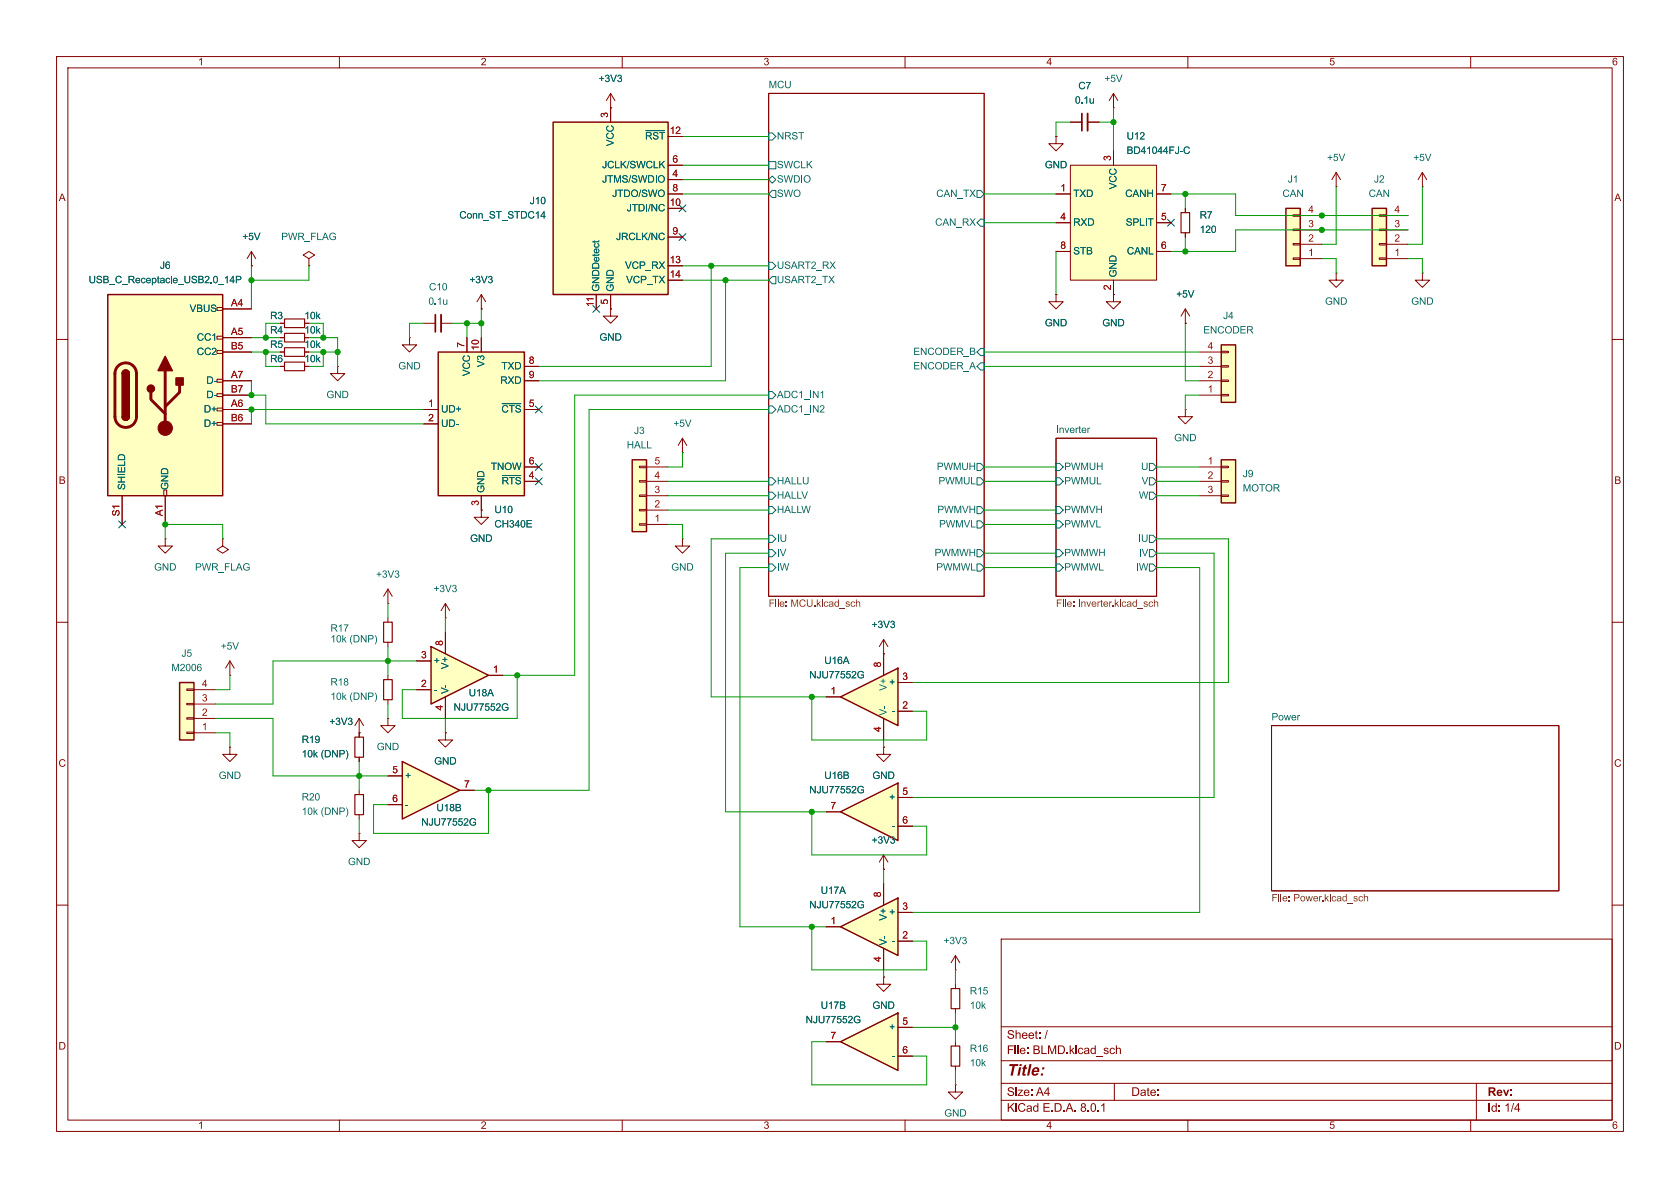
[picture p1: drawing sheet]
<svg xmlns="http://www.w3.org/2000/svg" width="297mm" height="210mm" viewBox="0 0 297 210" stroke-linecap="round" stroke-linejoin="round" font-family="sans-serif">
<defs><g id="words">
<text font-size="2.8" fill="#840000" x="178" y="190.9">Title:</text>
<g font-size="2.1" fill="#840000">
<text x="178" y="184.2">Sheet: /</text>
<text x="178" y="186.9">File: BLMD.kicad_sch</text>
<text x="178" y="197.1">KiCad E.D.A. 8.0.1</text>
<text x="178" y="194.3">Size: A4</text>
<text x="200" y="194.3">Date:</text>
<text x="263" y="194.3">Rev:</text>
<text x="263" y="197.1">Id: 1/4</text>
</g>
<g font-size="1.8" fill="#840000">
<text x="35" y="12">1</text>
<text x="85" y="12">2</text>
<text x="135" y="12">3</text>
<text x="185" y="12">4</text>
<text x="235" y="12">5</text>
<text x="285" y="12">6</text>
<text x="10.4" y="36">A</text>
<text x="285.4" y="36">A</text>
<text x="47.8" y="56.9">R3</text>
<text x="47.8" y="59.4">R4</text>
<text x="53.8" y="56.9">10k</text>
<text x="53.8" y="59.4">10k</text>
<text x="47.8" y="62">R5</text>
<text x="47.8" y="64.5">R6</text>
<text x="53.8" y="62">10k</text>
<text x="53.8" y="64.5">10k</text>
<text x="10.4" y="86">B</text>
<text x="285.4" y="86">B</text>
<text x="10.3" y="136">C</text>
<text x="285.3" y="136">C</text>
<text x="10.3" y="186">D</text>
<text x="285.3" y="186">D</text>
<text x="35" y="200">1</text>
<text x="85" y="200">2</text>
<text x="135" y="200">3</text>
<text x="185" y="200">4</text>
<text x="235" y="200">5</text>
<text x="285" y="200">6</text>
</g>
<g font-size="1.8" fill="#006464">
<text x="105.8" y="15">+3V3</text>
<text x="135.9" y="15.8">MCU</text>
<text x="190.6" y="16.2">C7</text>
<text x="195.2" y="15">+5V</text>
<text x="190" y="18.8">0.1u</text>
<text x="109" y="25.8" transform="rotate(-90 109 25.8)">VCC</text>
<text x="114" y="25.1">~{RST}</text>
<text x="137.4" y="25.1">NRST</text>
<text x="199.2" y="25.1">U12</text>
<text x="199.2" y="27.7">BD41044FJ-C</text>
<text x="234.6" y="28.9">+5V</text>
<text x="249.9" y="28.9">+5V</text>
<text x="106.4" y="30.2">JCLK/SWCLK</text>
<text x="106.4" y="32.8">JTMS/SWDIO</text>
<text x="108.2" y="35.3">JTDO/SWO</text>
<text x="137.4" y="32.8">SWDIO</text>
<text x="137.4" y="30.2">SWCLK</text>
<text x="137.4" y="35.3">SWO</text>
<text x="165.5" y="35.3">CAN_TX</text>
<text x="184.7" y="30.2">GND</text>
<text x="189.7" y="35.3">TXD</text>
<text x="197.9" y="33.5" transform="rotate(-90 197.9 33.5)">VCC</text>
<text x="198.9" y="35.3">CANH</text>
<text x="226.7" y="35.3">CAN</text>
<text x="227.7" y="32.8">J1</text>
<text x="242" y="35.3">CAN</text>
<text x="242.9" y="32.8">J2</text>
<text x="81.2" y="39.1">Conn_ST_STDC14</text>
<text x="93.7" y="36.6">J10</text>
<text x="110.8" y="37.8">JTDI/NC</text>
<text x="165.3" y="40.4">CAN_RX</text>
<text x="189.7" y="40.4">RXD</text>
<text x="199" y="40.4">SPLIT</text>
<text x="212.1" y="39.1">R7</text>
<text x="212.1" y="41.6">120</text>
<text x="28.3" y="48">J6</text>
<text x="42.8" y="42.9">+5V</text>
<text x="49.7" y="42.9">PWR_FLAG</text>
<text x="108.9" y="42.9">JRCLK/NC</text>
<text x="110.5" y="48">VCP_RX</text>
<text x="137.4" y="48">USART2_RX</text>
<text x="189.7" y="45.5">STB</text>
<text x="199.2" y="45.5">CANL</text>
<text x="15.7" y="50.5">USB_C_Receptacle_USB2.0_14P</text>
<text x="75.8" y="51.8">C10</text>
<text x="83" y="50.5">+3V3</text>
<text x="106.4" y="51.6" transform="rotate(-90 106.4 51.6)">GNDDetect</text>
<text x="109" y="51.6" transform="rotate(-90 109 51.6)">GND</text>
<text x="110.7" y="50.5">VCP_TX</text>
<text x="137.4" y="50.5">USART2_TX</text>
<text x="197.9" y="49" transform="rotate(-90 197.9 49)">GND</text>
<text x="207.9" y="53.1">+5V</text>
<text x="33.5" y="55.6">VBUS</text>
<text x="75.7" y="54.3">0.1u</text>
<text x="184.7" y="58.2">GND</text>
<text x="194.9" y="58.2">GND</text>
<text x="212.7" y="59.4">ENCODER</text>
<text x="216.2" y="56.9">J4</text>
<text x="234.2" y="54.3">GND</text>
<text x="249.5" y="54.3">GND</text>
<text x="34.8" y="60.7">CC1</text>
<text x="34.8" y="63.2">CC2</text>
<text x="70.4" y="65.8">GND</text>
<text x="86.1" y="64.9" transform="rotate(-90 86.1 64.9)">V3</text>
<text x="88.6" y="65.8">TXD</text>
<text x="106" y="60.7">GND</text>
<text x="161.5" y="63.2">ENCODER_B</text>
<text x="161.5" y="65.8">ENCODER_A</text>
<text x="36.5" y="68.3">D-</text>
<text x="36.5" y="70.9">D-</text>
<text x="57.7" y="70.9">GND</text>
<text x="83.6" y="66.5" transform="rotate(-90 83.6 66.5)">VCC</text>
<text x="88.5" y="68.3">RXD</text>
<text x="137.4" y="70.9">ADC1_IN1</text>
<text x="36" y="73.4">D+</text>
<text x="36" y="75.9">D+</text>
<text x="78" y="73.4">UD+</text>
<text x="78" y="75.9">UD-</text>
<text x="88.6" y="73.4">~{CTS}</text>
<text x="112.1" y="77.2">J3</text>
<text x="119" y="75.9">+5V</text>
<text x="137.4" y="73.4">ADC1_IN2</text>
<text x="186.7" y="76.8">Inverter</text>
<text x="86.8" y="83.6">TNOW</text>
<text x="110.8" y="79.7">HALL</text>
<text x="165.6" y="83.6">PWMUH</text>
<text x="188.2" y="83.6">PWMUH</text>
<text x="201.7" y="83.6">U</text>
<text x="207.6" y="78.5">GND</text>
<text x="22.6" y="86.6" transform="rotate(-90 22.6 86.6)">SHIELD</text>
<text x="30.2" y="86.6" transform="rotate(-90 30.2 86.6)">GND</text>
<text x="86.1" y="87.1" transform="rotate(-90 86.1 87.1)">GND</text>
<text x="88.7" y="86.1">~{RTS}</text>
<text x="137.4" y="86.1">HALLU</text>
<text x="137.4" y="88.6">HALLV</text>
<text x="165.9" y="86.1">PWMUL</text>
<text x="188.2" y="86.1">PWMUL</text>
<text x="201.3" y="88.6">W</text>
<text x="201.8" y="86.1">V</text>
<text x="219.7" y="84.8">J9</text>
<text x="219.7" y="87.4">MOTOR</text>
<text x="87.4" y="91.2">U10</text>
<text x="87.4" y="93.7">CH340E</text>
<text x="137.4" y="91.2">HALLW</text>
<text x="165.7" y="91.2">PWMVH</text>
<text x="166" y="93.7">PWMVL</text>
<text x="188.2" y="91.2">PWMVH</text>
<text x="188.2" y="93.7">PWMVL</text>
<text x="27.2" y="101.3">GND</text>
<text x="34.5" y="101.3">PWR_FLAG</text>
<text x="83.1" y="96.3">GND</text>
<text x="118.7" y="101.3">GND</text>
<text x="137.4" y="101.3">IW</text>
<text x="137.4" y="98.8">IV</text>
<text x="137.4" y="96.3">IU</text>
<text x="165.2" y="98.8">PWMWH</text>
<text x="165.5" y="101.3">PWMWL</text>
<text x="188.2" y="101.3">PWMWL</text>
<text x="188.2" y="98.8">PWMWH</text>
<text x="200.8" y="101.3">IW</text>
<text x="201.2" y="96.3">IU</text>
<text x="201.3" y="98.8">IV</text>
<text x="66.5" y="102.6">+3V3</text>
<text x="76.6" y="105.1">+3V3</text>
<text x="58.4" y="112.1">R17</text>
<text x="154.1" y="111.5">+3V3</text>
<text x="30.3" y="119.1">M2006</text>
<text x="32.1" y="116.6">J5</text>
<text x="39" y="115.3">+5V</text>
<text x="58.4" y="114">10k (DNP)</text>
<text x="76.7" y="117.8">+</text>
<text x="79.7" y="118.3" transform="rotate(-90 79.7 118.3)">V+</text>
<text x="145.7" y="117.8">U16A</text>
<text x="58.4" y="121.7">R18</text>
<text x="58.4" y="124.2">10k (DNP)</text>
<text x="79.7" y="122.7" transform="rotate(-90 79.7 122.7)">V-</text>
<text x="82.9" y="123.6">U18A</text>
<text x="143.1" y="120.4">NJU77552G</text>
<text x="157.2" y="121.7">+</text>
<text x="157.2" y="122.1" transform="rotate(-90 157.2 122.1)">V+</text>
<text x="53.3" y="131.8">R19</text>
<text x="58.2" y="128.6">+3V3</text>
<text x="80.2" y="126.1">NJU77552G</text>
<text x="157.2" y="126.5" transform="rotate(-90 157.2 126.5)">V-</text>
<text x="224.8" y="127.6">Power</text>
<text x="53.3" y="134.4">10k (DNP)</text>
<text x="66.6" y="133.1">GND</text>
<text x="76.8" y="135.6">GND</text>
<text x="38.7" y="138.2">GND</text>
<text x="53.3" y="142">R20</text>
<text x="71.6" y="138.2">+</text>
<text x="77.2" y="143.9">U18B</text>
<text x="143.1" y="140.7">NJU77552G</text>
<text x="145.7" y="138.2">U16B</text>
<text x="154.2" y="138.2">GND</text>
<text x="157.2" y="142">+</text>
<text x="53.3" y="144.5">10k (DNP)</text>
<text x="74.5" y="146.4">NJU77552G</text>
<text x="154.1" y="149.6">+3V3</text>
<text x="61.5" y="153.4">GND</text>
<text x="143.1" y="161">NJU77552G</text>
<text x="145.1" y="158.5">U17A</text>
<text x="157.2" y="162.3">+</text>
<text x="157.2" y="167.1" transform="rotate(-90 157.2 167.1)">V-</text>
<text x="157.2" y="162.8" transform="rotate(-90 157.2 162.8)">V+</text>
<text x="166.8" y="167.4">+3V3</text>
<text x="145.1" y="178.8">U17B</text>
<text x="154.2" y="178.8">GND</text>
<text x="171.4" y="176.3">R15</text>
<text x="171.4" y="178.8">10k</text>
<text x="142.4" y="181.3">NJU77552G</text>
<text x="157.2" y="182.6">+</text>
<text x="171.4" y="186.4">R16</text>
<text x="171.4" y="189">10k</text>
<text x="166.9" y="197.9">GND</text>
</g>
<g font-size="1.8" fill="#a90000">
<text x="107.7" y="20.8" transform="rotate(-90 107.7 20.8)">3</text>
<text x="118.4" y="23.9">12</text>
<text x="118.9" y="29">6</text>
<text x="196.6" y="28.4" transform="rotate(-90 196.6 28.4)">3</text>
<text x="118.9" y="31.5">4</text>
<text x="118.9" y="34">8</text>
<text x="187.5" y="34">1</text>
<text x="205.2" y="34">7</text>
<text x="118.4" y="36.6">10</text>
<text x="118.9" y="41.7">9</text>
<text x="187.5" y="39.1">4</text>
<text x="205.2" y="39.1">5</text>
<text x="231.3" y="40.4">3</text>
<text x="231.3" y="37.8">4</text>
<text x="246.5" y="40.4">3</text>
<text x="246.5" y="37.8">4</text>
<text x="118.4" y="46.7">13</text>
<text x="187.5" y="44.2">8</text>
<text x="205.2" y="44.2">6</text>
<text x="231.3" y="45.5">1</text>
<text x="231.3" y="42.9">2</text>
<text x="246.5" y="45.5">1</text>
<text x="246.5" y="42.9">2</text>
<text x="107.7" y="53.8" transform="rotate(-90 107.7 53.8)">5</text>
<text x="118.4" y="49.3">14</text>
<text x="196.6" y="51.3" transform="rotate(-90 196.6 51.3)">2</text>
<text x="40.8" y="54.4">A4</text>
<text x="40.8" y="59.4">A5</text>
<text x="105.2" y="54.3" transform="rotate(-90 105.2 54.3)">11</text>
<text x="40.8" y="62">B5</text>
<text x="82.3" y="61.5" transform="rotate(-90 82.3 61.5)">7</text>
<text x="84.8" y="61.9" transform="rotate(-90 84.8 61.9)">10</text>
<text x="93.5" y="64.5">8</text>
<text x="213.5" y="64.5">3</text>
<text x="213.5" y="62">4</text>
<text x="40.8" y="67.1">A7</text>
<text x="40.8" y="69.6">B7</text>
<text x="93.5" y="67.1">9</text>
<text x="213.5" y="69.6">1</text>
<text x="213.5" y="67.1">2</text>
<text x="40.8" y="72.1">A6</text>
<text x="40.8" y="74.7">B6</text>
<text x="75.7" y="72.1">1</text>
<text x="75.7" y="74.7">2</text>
<text x="93.5" y="72.1">5</text>
<text x="93.5" y="82.3">6</text>
<text x="115.7" y="82.3">5</text>
<text x="213.5" y="82.3">1</text>
<text x="84.8" y="89.4" transform="rotate(-90 84.8 89.4)">3</text>
<text x="93.5" y="84.8">4</text>
<text x="115.7" y="89.9">2</text>
<text x="115.7" y="87.4">3</text>
<text x="115.7" y="84.8">4</text>
<text x="213.5" y="84.8">2</text>
<text x="213.5" y="87.4">3</text>
<text x="21.3" y="91.3" transform="rotate(-90 21.3 91.3)">S1</text>
<text x="29" y="91.3" transform="rotate(-90 29 91.3)">A1</text>
<text x="115.7" y="92.5">1</text>
<text x="74.4" y="116.6">3</text>
<text x="78.5" y="114.2" transform="rotate(-90 78.5 114.2)">8</text>
<text x="87.1" y="119.1">1</text>
<text x="156" y="118" transform="rotate(-90 156 118)">8</text>
<text x="35.7" y="124.2">3</text>
<text x="35.7" y="121.7">4</text>
<text x="74.4" y="121.7">2</text>
<text x="78.5" y="125.6" transform="rotate(-90 78.5 125.6)">4</text>
<text x="146.8" y="122.9">1</text>
<text x="159.5" y="125.5">2</text>
<text x="159.5" y="120.4">3</text>
<text x="35.7" y="129.3">1</text>
<text x="35.7" y="126.7">2</text>
<text x="156" y="129.4" transform="rotate(-90 156 129.4)">4</text>
<text x="69.4" y="136.9">5</text>
<text x="69.4" y="142">6</text>
<text x="82.1" y="139.4">7</text>
<text x="146.8" y="143.3">7</text>
<text x="159.5" y="140.7">5</text>
<text x="159.5" y="145.8">6</text>
<text x="156" y="158.6" transform="rotate(-90 156 158.6)">8</text>
<text x="159.5" y="161">3</text>
<text x="146.8" y="163.6">1</text>
<text x="159.5" y="166.1">2</text>
<text x="156" y="170" transform="rotate(-90 156 170)">4</text>
<text x="146.8" y="183.9">7</text>
<text x="159.5" y="181.4">5</text>
<text x="159.5" y="186.4">6</text>
</g>
<g font-size="1.8" fill="#725600">
<text x="135.9" y="108">File: MCU.kicad_sch</text>
<text x="186.7" y="108">File: Inverter.kicad_sch</text>
<text x="224.8" y="160.1">File: Power.kicad_sch</text>
</g>
</g></defs>
<g fill="none" stroke="#840000" stroke-width=".18">
<path d="M10 10h277v190h-277zM12 12h273v186h-273zM60 10v2M110 10v2M135.9 16.5h38.1v88.9h-38.1zM160 10v2M210 10v2M260 10v2M10 60h2M285 60h2M186.7 77.5h17.8v27.9h-17.8zM10 110h2"/>
<path d="M285 110h2M224.8 128.3h50.8v29.2h-50.8zM10 160h2M285 160h2M177 166h108v32h-108zM60 198v2M110 198v2M160 198v2M177 194.5h108M177 191.5h108M177 187.5h108M177 181.5h108"/>
<path d="M197 191.5v3M210 198v2M260 198v2M261 191.5v6.5"/>
</g>
<g fill="none" stroke="#006464" stroke-width=".18">
<path d="M135.9 28.6h1.3v1.2h-1.3zM135.9 23.5h.6l.7 .6-.7 .7h-.6zM136.5 31.1l.7 .7-.7 .6-.6-.6zM136.5 33.7h.7v1.2h-.7l-.6-.6zM172.7 33.7h.7l.6 .6-.6 .6h-.7zM173.4 38.7h.6v1.3h-.6l-.7-.6zM135.9 46.4h.6l.7 .6-.7 .6h-.6zM136.5 48.9h.7v1.3h-.7l-.6-.7zM135.9 69.2h.6l.7 .7-.7 .6h-.6zM135.9 71.8h.6l.7 .6-.7 .6h-.6zM173.4 61.6h.6v1.3h-.6l-.7-.7zM173.4 64.1h.6v1.3h-.6l-.7-.6z"/>
<path d="M135.9 99.7h.6l.7 .6-.7 .7h-.6zM135.9 97.2h.6l.7 .6-.7 .6h-.6zM135.9 94.6h.6l.7 .7-.7 .6h-.6zM135.9 84.5h.6l.7 .6-.7 .6h-.6zM135.9 87h.6l.7 .6-.7 .7h-.6zM135.9 89.5h.6l.7 .7-.7 .6h-.6zM172.7 81.9h.7l.6 .7-.6 .6h-.7zM172.7 89.5h.7l.6 .7-.6 .6h-.7zM172.7 97.2h.7l.6 .6-.6 .6h-.7zM172.7 84.5h.7l.6 .6-.6 .6h-.7zM172.7 92.1h.7l.6 .6-.6 .6h-.7zM172.7 99.7h.7l.6 .6-.6 .7h-.7z"/>
</g>
<g fill="#725600">
<path d="M136 106h.9v.1h-.7v.4h.6v.2h-.6v.6h-.2z"/>
<path d="M137.1 106h.2v.2h-.2z"/>
<path d="M137.5 106h.1v1.3h-.1z"/>
<path d="M139.9 106h.2l.4 1.1 .4-1.1h.2v1.3h-.2v-1.1l-.3 1.1h-.2l-.4-1.1v1.1h-.1z"/>
<path d="M141.5 106.1a.56 .56 0 0 1 .9 .2l-.1 .1a.46 .46 0 0 0-.7-.1 .46 .46 0 0 0 0 .7 .38 .38 0 0 0 .4 .1 .38 .38 0 0 0 .3-.3l.1 .1a.63 .63 0 0 1-.9 .2 .63 .63 0 0 1 0-1z"/>
<path d="M142.6 106h.2v.7a.34 .34 0 0 0 .3 .4 .34 .34 0 0 0 .4-.4v-.7h.2v.7a.51 .51 0 0 1-.6 .6 .51 .51 0 0 1-.5-.6z"/>
<path d="M144.4 106h.2v.7l.3-.4h.2l-.3 .4 .4 .6h-.2l-.3-.5-.1 .5h-.2z"/>
<path d="M145.3 106h.1v.2h-.1z"/>
<path d="M147.6 106.4l.3-.1 .2 .1v-.4h.2v1.3h-.1v-.2a.39 .39 0 0 1-.5 .1 .39 .39 0 0 1-.2-.4h.2a.29 .29 0 0 0 .3 .3 .29 .29 0 0 0 .2-.4 .25 .25 0 0 0-.4-.2 .25 .25 0 0 0-.1 .3h-.2z"/>
<path d="M151.3 106h.2v.4l.2-.1 .3 .1 .1 .9h-.2v-.7l-.2-.2-.2 .2v.7h-.2z"/>
</g>
<path d="M224.8 128.3h50.8v29.2h-50.8z" fill="none" stroke="#840000" stroke-width=".18"/>
<g fill="#725600">
<path d="M224.9 158h.9v.2h-.7v.4h.6v.1h-.6v.6h-.2z"/>
<path d="M226 158h.2v.2h-.2z"/>
<path d="M226.4 158h.1v1.3h-.1z"/>
<path d="M228.8 158h.5a.39 .39 0 0 1 .5 .4 .39 .39 0 0 1-.5 .4h-.4v.5h-.1v-1.1h.1v.5h.4a.24 .24 0 0 0 .3-.3 .24 .24 0 0 0-.3-.2h-.5z"/>
<path d="M234.2 158h.2v.8l.3-.4h.2l-.3 .3 .4 .6h-.2l-.3-.4-.1 .4h-.2z"/>
<path d="M235.1 158h.1v.2h-.1z"/>
<path d="M237.4 158.5l.3-.1 .2 .1v-.5h.2v1.3h-.1v-.1a.39 .39 0 0 1-.5 .1 .39 .39 0 0 1-.2-.4h.2a.29 .29 0 0 0 .3 .3 .29 .29 0 0 0 .1-.5 .25 .25 0 0 0-.3-.2 .25 .25 0 0 0-.1 .4h-.2z"/>
<path d="M241.1 158h.2v.5l.2-.1 .3 .1 .1 .8h-.2v-.6l-.2-.2-.2 .2v.6h-.2z"/>
</g>
<path d="M186.7 77.5h17.8v27.9h-17.8z" fill="none" stroke="#840000" stroke-width=".18"/>
<path d="M186.7 81.9h.6l.7 .7-.7 .6h-.6zM186.7 84.5h.6l.7 .6-.7 .6h-.6zM186.7 89.5h.6l.7 .7-.7 .6h-.6zM186.7 92.1h.6l.7 .6-.7 .6h-.6zM186.7 99.7h.6l.7 .6-.7 .7h-.6zM186.7 97.2h.6l.7 .6-.7 .6h-.6zM203.2 81.9h.6l.7 .7-.7 .6h-.6zM203.2 84.5h.6l.7 .6-.7 .6h-.6zM203.2 87h.6l.7 .6-.7 .7h-.6zM203.2 97.2h.6l.7 .6-.7 .6h-.6zM203.2 99.7h.6l.7 .6-.7 .7h-.6zM203.2 94.6h.6l.7 .7-.7 .6h-.6z" fill="none" stroke="#006464" stroke-width=".18"/>
<g fill="#725600">
<path d="M186.8 106h.9v.1h-.7v.4h.6v.2h-.6v.6h-.2z"/>
<path d="M187.9 106h.2v.2h-.2z"/>
<path d="M188.3 106h.1v1.3h-.1z"/>
<path d="M190.7 106h.2v1.3h-.2z"/>
<path d="M194.6 106.1l.2-.1v.3h.2v.2h-.2v.5l.2 .3-.3-.1-.1-.7h-.1z"/>
<path d="M197.1 106h.1v.7l.4-.4h.2l-.3 .4 .4 .6h-.2l-.4-.5-.1 .5h-.1z"/>
<path d="M198 106h.1v.2h-.1z"/>
<path d="M200.3 106.4l.3-.1 .2 .1v-.4h.2v1.3h-.2v-.2a.39 .39 0 0 1-.4 .1 .39 .39 0 0 1-.2-.4h.1a.29 .29 0 0 0 .4 .3 .29 .29 0 0 0 .1-.4 .25 .25 0 0 0-.3-.2 .25 .25 0 0 0-.2 .3h-.1z"/>
<path d="M204 106h.2v.4l.2-.1 .3 .1 .1 .9h-.2v-.7l-.2-.2-.2 .2v.7h-.2z"/>
</g>
<path d="M78 55.6v3.1" fill="none" stroke="#840000" stroke-width=".33"/>
<path d="M77 55.6v3.1" fill="none" stroke="#840000" stroke-width=".3"/>
<path d="M107.9 19.1h.1M107.9 16.5l-.7 1.3M107.9 16.5v2.6M107.9 16.5l.8 1.3M74.9 57.2h2.1M78 57.2h2" fill="none" stroke="#840000" stroke-width=".18"/>
<path d="M242.6 36.8h2.5v10.2h-2.5z" fill="#ffffc2"/>
<path d="M243.8 38h1.3v.2h-1.3zM245.1 38.1h3.8M243.8 40.5h1.3v.3h-1.3zM243.8 43.1h1.3v.2h-1.3zM243.8 45.6h1.3v.2h-1.3zM245.1 45.7h3.8M245.1 43.2h3.8M245.1 40.6h3.8" fill="none" stroke="#840000" stroke-width=".18"/>
<path d="M242.6 36.8h2.5v10.2h-2.5z" fill="none" stroke="#840000" stroke-width=".25"/>
<path d="M148.6 184.2l10.1-5.1v10.1z" fill="#ffffc2"/>
<path d="M148.6 184.2l10.1-5.1v10.1z" fill="none" stroke="#840000" stroke-width=".25"/>
<path d="M158.7 181.6h2.6M158.7 186.7h2.6" fill="none" stroke="#840000" stroke-width=".18"/>
<path d="M157.7 186.7h.5v.1h-.5z" fill="#006464"/>
<path d="M251.5 48.3v1.2h1.2l-1.2 1.3-1.3-1.3h1.3M251.5 48.3h.1M156.2 153.7h.1M156.2 151.1l-.8 1.3M156.2 151.1v2.6M156.2 151.1l.8 1.3M146 184.2h2.6" fill="none" stroke="#840000" stroke-width=".18"/>
<path d="M148.6 163.8l10.1-5v10.1z" fill="#ffffc2"/>
<path d="M148.6 163.8l10.1-5v10.1z" fill="none" stroke="#840000" stroke-width=".25"/>
<path d="M146 163.8h2.6M158.7 166.4h2.6" fill="none" stroke="#840000" stroke-width=".18"/>
<path d="M157.7 166.4h.5v.1h-.5z" fill="#006464"/>
<g fill="none" stroke="#840000" stroke-width=".18">
<path d="M186.7 24.1v1.3h1.3l-1.3 1.3-1.3-1.3h1.3M186.7 24.1h.1M85.1 54.6h.1M85.1 52.1l-.8 1.2M85.1 52.1v2.5M85.1 52.1l.8 1.2M236.2 48.3v1.2h1.3l-1.3 1.3-1.3-1.3h1.3M236.2 48.3h.1M156.2 156.2v3.8M156.2 167.6v3.9M158.7 161.3h2.6M168.9 191.8v1.2h1.3l-1.3 1.3-1.3-1.3h1.3"/>
<path d="M168.9 191.8h.1M168.9 184.2v.7M168.9 188.5v.7"/>
</g>
<path d="M168.1 184.9h1.6v3.6h-1.6z" fill="none" stroke="#840000" stroke-width=".2"/>
<path d="M189.2 29.2h15.3v20.3h-15.3z" fill="#ffffc2"/>
<g fill="none" stroke="#840000" stroke-width=".18">
<path d="M186.7 34.3h2.5M186.7 39.4h2.5M189.2 29.2h15.3v20.3h-15.3zM196.8 26.7v2.5M204.5 34.3h2.5M204.5 39.4h2.5M209.5 36.8v.8M186.7 44.5h2.5M196.8 49.5v2.6M204.5 44.5h2.5M209.5 41.1v.8M156.2 172.7v1.3h1.3l-1.3 1.3-1.3-1.3h1.3"/>
<path d="M156.2 172.7h.1"/>
</g>
<path d="M208.8 37.6h1.5v3.5h-1.5z" fill="none" stroke="#840000" stroke-width=".2"/>
<path d="M97.8 21.6h20.3v30.5h-20.3z" fill="#ffffc2"/>
<path d="M97.8 21.6h20.3v30.5h-20.3z" fill="none" stroke="#840000" stroke-width=".25"/>
<path d="M114.2 23.1h3.3" fill="none" stroke="#006464" stroke-width=".18"/>
<path d="M107.9 19.1v2.5M118.1 31.8h2.5M118.1 29.2h2.5M118.1 34.3h2.5M107.9 52.1v2.5M118.1 41.9h2.5M168.9 171.5h.1M168.9 168.9l-.8 1.3M168.9 168.9v2.6M168.9 168.9l.8 1.3" fill="none" stroke="#840000" stroke-width=".18"/>
<path d="M227.3 36.8h2.6v10.2h-2.6z" fill="#ffffc2"/>
<g fill="none" stroke="#840000" stroke-width=".18">
<path d="M196.8 19.1h.1M196.8 16.5l-.7 1.3M196.8 16.5v2.6M196.8 16.5l.8 1.3M189.2 21.6h2.1M192.3 21.6h2M228.6 38h1.3v.2h-1.3zM229.9 38.1h3.8M228.6 40.5h1.3v.3h-1.3zM228.6 43.1h1.3v.2h-1.3zM228.6 45.6h1.3v.2h-1.3zM229.9 45.7h3.8"/>
<path d="M229.9 43.2h3.8M229.9 40.6h3.8M156.2 132.1v1.3h1.3l-1.3 1.2-1.3-1.2h1.3M156.2 132.1h.1M168.9 174v.8M168.9 178.3v.8"/>
</g>
<path d="M227.3 36.8h2.6v10.2h-2.6z" fill="none" stroke="#840000" stroke-width=".25"/>
<path d="M168.1 174.8h1.6v3.5h-1.6z" fill="none" stroke="#840000" stroke-width=".2"/>
<path d="M192.3 20.1v3" fill="none" stroke="#840000" stroke-width=".33"/>
<path d="M191.3 20.1v3" fill="none" stroke="#840000" stroke-width=".3"/>
<path d="M215.9 61h2.5v10.1h-2.5z" fill="#ffffc2"/>
<path d="M212.1 69.9h3.8M212.1 67.3h3.8M212.1 64.8h3.8M212.1 62.2h3.8M215.9 62.1h1.3v.3h-1.3zM215.9 64.6h1.3v.3h-1.3zM215.9 67.2h1.3v.2h-1.3zM215.9 69.7h1.3v.3h-1.3z" fill="none" stroke="#840000" stroke-width=".18"/>
<path d="M215.9 61h2.5v10.1h-2.5z" fill="none" stroke="#840000" stroke-width=".25"/>
<path d="M148.6 143.5l10.1-5.1v10.2z" fill="#ffffc2"/>
<path d="M148.6 143.5l10.1-5.1v10.2z" fill="none" stroke="#840000" stroke-width=".25"/>
<path d="M158.7 141h2.6M158.7 146.1h2.6" fill="none" stroke="#840000" stroke-width=".18"/>
<path d="M157.7 146h.5v.2h-.5z" fill="#006464"/>
<g fill="none" stroke="#840000" stroke-width=".18">
<path d="M236.2 33h.1M236.2 30.5l-.7 1.3M236.2 30.5v2.5M236.2 30.5l.8 1.3M251.5 33h.1M251.5 30.5l-.8 1.3M251.5 30.5v2.5M251.5 30.5l.7 1.3M196.8 52.1v1.2h1.3l-1.3 1.3-1.2-1.3h1.2M196.8 52.1h.1M209.5 57.2h.1M209.5 54.6l.8 1.3"/>
<path d="M209.5 54.6v2.6M209.5 54.6l-.7 1.3M146 143.5h2.6"/>
</g>
<path d="M215.9 81.3h2.5v7.6h-2.5z" fill="#ffffc2"/>
<path d="M212.1 82.6h3.8M212.1 85.1h3.8M212.1 87.6h3.8M215.9 87.5h1.3v.3h-1.3zM215.9 85h1.3v.2h-1.3zM215.9 82.4h1.3v.3h-1.3z" fill="none" stroke="#840000" stroke-width=".18"/>
<path d="M215.9 81.3h2.5v7.6h-2.5z" fill="none" stroke="#840000" stroke-width=".25"/>
<path d="M77.5 62.2h15.2v25.4h-15.2z" fill="#ffffc2"/>
<path d="M77.5 62.2h15.2v25.4h-15.2z" fill="none" stroke="#840000" stroke-width=".25"/>
<g fill="none" stroke="#840000" stroke-width=".18">
<path d="M82.5 59.7v2.5M186.7 52.1v1.2h1.3l-1.3 1.3-1.3-1.3h1.3M186.7 52.1h.1M74.9 72.4h2.6M74.9 74.9h2.6M92.7 72.4h2.5M92.7 64.8h2.5M92.7 67.3h2.5M209.5 72.4v1.3h-1.2l1.2 1.2 1.3-1.2h-1.3M209.5 72.4h.1M85.1 87.6v2.6M92.7 85.1h2.5"/>
<path d="M92.7 82.6h2.5M156.2 115.6v3.8M156.2 127v3.8"/>
</g>
<path d="M88.8 71.4h3.3M88.8 84.1h3.3" fill="none" stroke="#006464" stroke-width=".18"/>
<path d="M148.6 123.2l10.1-5.1v10.2z" fill="#ffffc2"/>
<path d="M148.6 123.2l10.1-5.1v10.2z" fill="none" stroke="#840000" stroke-width=".25"/>
<path d="M146 123.2h2.6M158.7 125.7h2.6" fill="none" stroke="#840000" stroke-width=".18"/>
<path d="M157.7 125.7h.5v.2h-.5z" fill="#006464"/>
<path d="M107.9 54.6v1.3h1.3l-1.3 1.3-1.2-1.3h1.2M107.9 54.6h.1M156.2 115.6h.1M156.2 113l-.8 1.3M156.2 113v2.6M156.2 113l.8 1.3M158.7 120.7h2.6" fill="none" stroke="#840000" stroke-width=".18"/>
<path d="M19 52.1h20.4v35.5h-20.4z" fill="#ffffc2"/>
<g fill="none" stroke="#840000" stroke-width=".18">
<path d="M38.4 59.4h1v.5h-1zM38.4 54.4h1v.5h-1zM39.4 54.6h5M39.4 59.7h5M38.4 74.7h1v.5h-1zM38.4 72.1h1v.5h-1zM38.4 69.6h1v.5h-1zM38.4 67.1h1v.5h-1zM38.4 62h1v.5h-1zM39.4 72.4h5M39.4 67.3h5M39.4 62.2h5"/>
<path d="M39.4 74.9h5M39.4 69.9h5M21.6 87.6v5.1M29 86.6h.5v1h-.5zM29.2 95.3v1.2h1.3l-1.3 1.3-1.3-1.3h1.3M29.2 95.3h.1M29.2 87.6v5.1M39.4 95.3v1.2l1 .7-1 .6-1-.6 1-.7M39.4 95.3h.1"/>
</g>
<path d="M19 52.1h20.4v35.5h-20.4zM21.6 73.7a.64 .64 0 0 0 .6 .6 .64 .64 0 0 0 .7-.6M21.6 66a.64 .64 0 0 1 .6-.6 .64 .64 0 0 1 .7 .6" fill="none" stroke="#840000" stroke-width=".25"/>
<path d="M20.9 64.7a1.91 1.91 0 0 1 2-.4 1.91 1.91 0 0 1 1.2 1.7v7.7a1.91 1.91 0 0 1-1.9 1.9 1.91 1.91 0 0 1-1.9-1.9v-7.8l.2-.6zM26.7 69.3v1.3l2.5 2.6M29.2 65.5v10.2M31.7 68.1v1.2l-2.5 2.6" fill="none" stroke="#840000" stroke-width=".51"/>
<g fill="#840000" stroke="#840000" stroke-width=".25">
<path d="M21.6 73.7h1.3a.64 .64 0 0 1-.7 .6 .64 .64 0 0 1-.6-.6z"/>
<path d="M21.6 66h1.3v7.7h-1.3z"/>
<path d="M21.8 65.6a.64 .64 0 0 1 .7-.1 .64 .64 0 0 1 .4 .5h-1.3z"/>
<path d="M29.2 63l1.3 2.5h-2.6z"/>
<path d="M31.1 66.8h1.3v1.3h-1.3z"/>
<circle cx="26.7" cy="68.7" r=".63"/>
</g>
<circle cx="29.2" cy="75.7" r="1.27" fill="#840000" stroke="#840000" stroke-width=".18"/>
<path d="M76.2 114.3l10.2 5.1-10.2 5.1z" fill="#ffffc2"/>
<path d="M76.2 114.3l10.2 5.1-10.2 5.1z" fill="none" stroke="#840000" stroke-width=".25"/>
<path d="M86.4 119.4h2.5M73.7 121.9h2.5" fill="none" stroke="#840000" stroke-width=".18"/>
<path d="M76.8 121.9h.4v.2h-.4z" fill="#006464"/>
<g fill="none" stroke="#840000" stroke-width=".18">
<path d="M120.6 77.5l-.7 1.2M120.6 77.5v2.5M120.6 77.5l.8 1.2M85.1 90.2v1.2h1.3l-1.3 1.3-1.3-1.3h1.3M85.1 90.2h.1M120.6 80h.1M68.6 106.7h.1M68.6 104.1l-.8 1.3M68.6 104.1v2.6M68.6 104.1l.7 1.3M73.7 116.8h2.5M78.7 109.2h.1"/>
<path d="M78.7 106.7l-.7 1.3M78.7 106.7v2.5M78.7 106.7l.8 1.3M63.5 129.5v.8M63.5 133.9v.7"/>
</g>
<path d="M62.7 130.3h1.6v3.6h-1.6z" fill="none" stroke="#840000" stroke-width=".2"/>
<path d="M111.8 81.3h2.5v12.7h-2.5z" fill="#ffffc2"/>
<g fill="none" stroke="#840000" stroke-width=".18">
<path d="M44.4 47h.1M44.4 44.5l-.7 1.2M44.4 44.5v2.5M44.4 44.5l.8 1.2M54.6 45.7l1-.6-1-.6-1 .6 1 .6v1.3M54.6 47h.1M72.4 59.7v1.3h1.3l-1.3 1.2-1.3-1.2h1.3M72.4 59.7h.1M59.7 64.8v1.2h1.3l-1.3 1.3-1.3-1.3h1.3M59.7 64.8h.1M113 82.4h1.3v.3h-1.3zM113 85h1.3v.2h-1.3z"/>
<path d="M113 87.5h1.3v.3h-1.3zM113 90h1.3v.3h-1.3zM113 92.6h1.3v.2h-1.3zM114.3 92.7h3.8M114.3 90.2h3.8M114.3 87.6h3.8M114.3 85.1h3.8M114.3 82.6h3.8M120.6 95.3v1.2h1.3l-1.3 1.3-1.2-1.3h1.2M120.6 95.3h.1M68.6 109.2v.8M68.6 113.5v.8"/>
<path d="M68.6 119.4v.7M78.7 111.8v3.8M68.6 123.7v.8M78.7 129.5v1.3h1.3l-1.3 1.3-1.2-1.3h1.2M78.7 129.5h.1M78.7 123.2v3.8"/>
</g>
<path d="M111.8 81.3h2.5v12.7h-2.5z" fill="none" stroke="#840000" stroke-width=".25"/>
<path d="M50.3 56.4h3.5v1.5h-3.5zM50.3 58.9h3.5v1.6h-3.5zM50.3 61.5h3.5v1.5h-3.5zM50.3 64h3.5v1.5h-3.5zM67.8 110h1.5v3.5h-1.5zM67.8 120.1h1.5v3.6h-1.5z" fill="none" stroke="#840000" stroke-width=".2"/>
<path d="M71.1 134.6l10.2 5.1-10.2 5.1z" fill="#ffffc2"/>
<path d="M71.1 134.6l10.2 5.1-10.2 5.1z" fill="none" stroke="#840000" stroke-width=".25"/>
<path d="M68.6 137.2h2.5M68.6 142.2h2.5" fill="none" stroke="#840000" stroke-width=".18"/>
<path d="M71.7 142.2h.5v.2h-.5z" fill="#006464"/>
<path d="M40.6 119.4h.1M40.6 116.8l-.7 1.3M40.6 116.8v2.6M40.6 116.8l.8 1.3M81.3 139.7h2.5" fill="none" stroke="#840000" stroke-width=".18"/>
<path d="M31.7 120.7h2.6v10.1h-2.6z" fill="#ffffc2"/>
<g fill="none" stroke="#840000" stroke-width=".18">
<path d="M33 121.8h1.3v.2h-1.3zM33 124.3h1.3v.3h-1.3zM33 126.9h1.3v.2h-1.3zM33 129.4h1.3v.3h-1.3zM34.3 129.5h3.8M34.3 127h3.8M34.3 124.5h3.8M34.3 121.9h3.8M40.6 132.1v1.3h1.3l-1.3 1.2-1.2-1.2h1.2M40.6 132.1h.1M63.5 129.5h.1M63.5 127v2.5"/>
<path d="M63.5 139.7v.8M63.5 127l-.8 1.3M63.5 127l.8 1.3M68.6 127v1.3h1.2l-1.2 1.2-1.3-1.2h1.3M68.6 127h.1M63.5 147.3v1.3h1.3l-1.3 1.3-1.3-1.3h1.3M63.5 147.3h.1M63.5 144v.8M158.7 181.6h2.6M158.7 186.7h2.6"/>
</g>
<path d="M31.7 120.7h2.6v10.1h-2.6z" fill="none" stroke="#840000" stroke-width=".25"/>
<path d="M62.7 140.5h1.6v3.5h-1.6z" fill="none" stroke="#840000" stroke-width=".2"/>
<g fill="none" stroke="#009600" stroke-width=".18">
<path d="M196.8 19.1v7.6M120.6 34.3h15.3M120.6 29.2h15.3M120.6 24.1h15.3M120.6 31.8h15.3M174 39.4h12.7M174 34.3h12.7M189.2 21.6h-2.5v2.5M194.3 21.6h2.5M207 34.3h11.4v3.8h30.5M209.5 34.3v2.5M236.2 33v10.2h-2.5"/>
<path d="M251.5 33v10.2h-2.6M44.4 59.7h5.1M44.4 47v7.6M49.5 57.2h-2.5v2.5M54.6 47v2.5h-10.2M57.1 57.2v2.5h2.6v5.1M74.9 57.2h-2.5v2.5M80 57.2h5.1M82.5 57.2v2.5M85.1 54.6v5.1M120.6 47h15.3M120.6 49.5h15.3"/>
<path d="M125.7 47v17.8h-30.5M128.3 49.5v17.8h-33.1M186.7 44.5v7.6M209.5 41.9v2.6M209.5 57.2v10.1h2.6M233.7 45.7h2.5v2.6M248.9 40.6h-30.5v3.9h-11.4M248.9 45.7h2.6v2.6M44.4 67.3v2.6h2.6v5h27.9M44.4 62.2h5.1M47 62.2v2.6h2.5M59.7 62.2h-2.6v2.6"/>
<path d="M74.9 72.4h-30.5v2.5M135.9 69.9h-34.3v49.5h-12.7M135.9 72.4h-31.8v67.3h-20.3M174 62.2h38.1M174 64.8h38.1M212.1 69.9h-2.6v2.5M29.2 95.3v-2.6h10.2v2.6M118.1 92.7h2.5v2.6M118.1 90.2h17.8M118.1 85.1h17.8M118.1 87.6h17.8M120.6 80v2.6h-2.5"/>
<path d="M135.9 95.3h-10.2v27.9h20.3M135.9 97.8h-7.6v45.7h17.7M174 97.8h12.7M174 82.6h12.7M174 92.7h12.7M174 90.2h12.7M174 85.1h12.7M204.5 95.3h12.7v25.4h-55.9M204.5 97.8h10.1v43.2h-53.3M204.5 82.6h7.6M204.5 85.1h7.6M204.5 87.6h7.6"/>
<path d="M40.6 119.4v2.5h-2.5M68.6 106.7v2.5M68.6 114.3v5.1M73.7 116.8h-25.4v7.7h-10.2M78.7 109.2v2.6M91.4 119.4v7.6h-20.3v-5.1h2.6M135.9 100.3h-5.1v63.5h15.2M174 100.3h12.7M204.5 100.3h7.6v61h-50.8M38.1 127h10.2v10.2h20.3M38.1 129.5h2.5v2.6M63.5 134.6v5.1"/>
<path d="M68.6 124.5v2.5M78.7 127v2.5M86.4 139.7v7.6h-20.4v-5.1h2.6M143.5 123.2v7.6h20.3v-5.1h-2.5M156.2 130.8v1.3M63.5 144.8v2.5M143.5 143.5v7.6h20.3v-5h-2.5M156.2 153.7v2.5M143.5 163.8v7.7h20.3v-5.1h-2.5M156.2 171.5v1.2M168.9 171.5v2.5M168.9 179.1v5.1"/>
<path d="M146 184.2h-2.5v7.6h20.3v-5.1h-2.5M161.3 181.6h7.6M168.9 189.2v2.6"/>
</g>
<g fill="none" stroke="#000084" stroke-width=".18">
<path d="M120 36.2l1.3 1.2M121.3 36.2l-1.3 1.2M206.4 38.8l1.2 1.2M207.6 38.8l-1.2 1.2M104.8 54l1.2 1.2M106 54l-1.2 1.2M120 41.3l1.3 1.2M121.3 41.3l-1.3 1.2M94.6 71.8l1.3 1.2M95.9 71.8l-1.3 1.2M21 92.1l1.2 1.2M22.2 92.1l-1.2 1.2"/>
<path d="M94.6 84.5l1.3 1.2M94.6 81.9l1.3 1.3M95.9 84.5l-1.3 1.2M95.9 81.9l-1.3 1.3"/>
</g>
<path d="M157.7 186.7h.5v.1h-.5z" fill="#006464"/>
<path d="M146 163.8h2.6M158.7 166.4h2.6M146 184.2h2.6" fill="none" stroke="#840000" stroke-width=".18"/>
<path d="M157.7 166.4h.5v.1h-.5z" fill="#006464"/>
<path d="M156.2 132.1h.1M156.2 156.2v3.8M158.7 141h2.6M158.7 146.1h2.6M156.2 172.7h.1M156.2 167.6v3.9M158.7 161.3h2.6" fill="none" stroke="#840000" stroke-width=".18"/>
<path d="M157.7 146h.5v.2h-.5z" fill="#006464"/>
<path d="M146 123.2h2.6M158.7 125.7h2.6M146 143.5h2.6" fill="none" stroke="#840000" stroke-width=".18"/>
<path d="M157.7 125.7h.5v.2h-.5z" fill="#006464"/>
<g fill="none" stroke="#840000" stroke-width=".18">
<path d="M107.9 19.1h.1M107.9 19.1v2.5M118.1 34.3h2.5M118.1 31.8h2.5M118.1 29.2h2.5M186.7 24.1h.1M186.7 34.3h2.5M186.7 39.4h2.5M189.2 21.6h2.1M192.3 21.6h2M196.8 26.7v2.5M204.5 34.3h2.5"/>
<path d="M204.5 39.4h2.5M209.5 36.8v.8M39.4 54.6h5M39.4 59.7h5M82.5 59.7v2.5M85.1 54.6h.1M107.9 54.6h.1M107.9 52.1v2.5M118.1 41.9h2.5M186.7 52.1h.1M186.7 44.5h2.5M196.8 52.1h.1"/>
<path d="M196.8 49.5v2.6M204.5 44.5h2.5M209.5 57.2h.1M209.5 41.1v.8M39.4 72.4h5M39.4 74.9h5M39.4 67.3h5M39.4 62.2h5M39.4 69.9h5M74.9 72.4h2.6M74.9 74.9h2.6M92.7 72.4h2.5"/>
<path d="M92.7 64.8h2.5M92.7 67.3h2.5M21.6 87.6v5.1M29.2 87.6v5.1M85.1 87.6v2.6M92.7 85.1h2.5M92.7 82.6h2.5M86.4 119.4h2.5M156.2 115.6h.1M156.2 115.6v3.8M73.7 121.9h2.5M156.2 127v3.8"/>
<path d="M158.7 120.7h2.6M156.2 153.7h.1"/>
</g>
<path d="M114.2 23.1h3.3M88.8 71.4h3.3M88.8 84.1h3.3" fill="none" stroke="#006464" stroke-width=".18"/>
<path d="M76.8 121.9h.4v.2h-.4z" fill="#006464"/>
<path d="M44.4 47h.1M85.1 90.2h.1M73.7 116.8h2.5M78.7 111.8v3.8M68.6 137.2h2.5M78.7 129.5h.1M78.7 123.2v3.8M68.6 142.2h2.5" fill="none" stroke="#840000" stroke-width=".18"/>
<path d="M71.7 142.2h.5v.2h-.5z" fill="#006464"/>
<path d="M63.5 129.5h.1M63.5 129.5v.8M63.5 133.9v.7M81.3 139.7h2.5" fill="none" stroke="#840000" stroke-width=".18"/>
<g fill="#009600" stroke="#009600" stroke-width=".18">
<circle cx="168.9" cy="181.6" r=".46"/>
<circle cx="143.5" cy="163.8" r=".46"/>
<circle cx="143.5" cy="143.5" r=".46"/>
<circle cx="143.5" cy="123.2" r=".46"/>
<circle cx="233.7" cy="38.1" r=".46"/>
<circle cx="233.7" cy="40.6" r=".46"/>
<circle cx="196.8" cy="21.6" r=".46"/>
<circle cx="209.5" cy="44.5" r=".46"/>
<circle cx="209.5" cy="34.3" r=".46"/>
<circle cx="128.3" cy="49.5" r=".46"/>
<circle cx="125.7" cy="47" r=".46"/>
<circle cx="82.5" cy="57.2" r=".46"/>
<circle cx="85.1" cy="57.2" r=".46"/>
<circle cx="47" cy="59.7" r=".46"/>
<circle cx="29.2" cy="92.7" r=".46"/>
<circle cx="68.6" cy="116.8" r=".46"/>
<circle cx="91.4" cy="119.4" r=".46"/>
<circle cx="44.4" cy="49.5" r=".46"/>
<circle cx="44.4" cy="72.4" r=".46"/>
<circle cx="47" cy="62.2" r=".46"/>
<circle cx="44.4" cy="69.9" r=".46"/>
<circle cx="59.7" cy="62.2" r=".46"/>
<circle cx="57.1" cy="59.7" r=".46"/>
<circle cx="57.1" cy="62.2" r=".46"/>
<circle cx="86.4" cy="139.7" r=".46"/>
<circle cx="63.5" cy="137.2" r=".46"/>
</g>
<use href="#words"/>
</svg>
